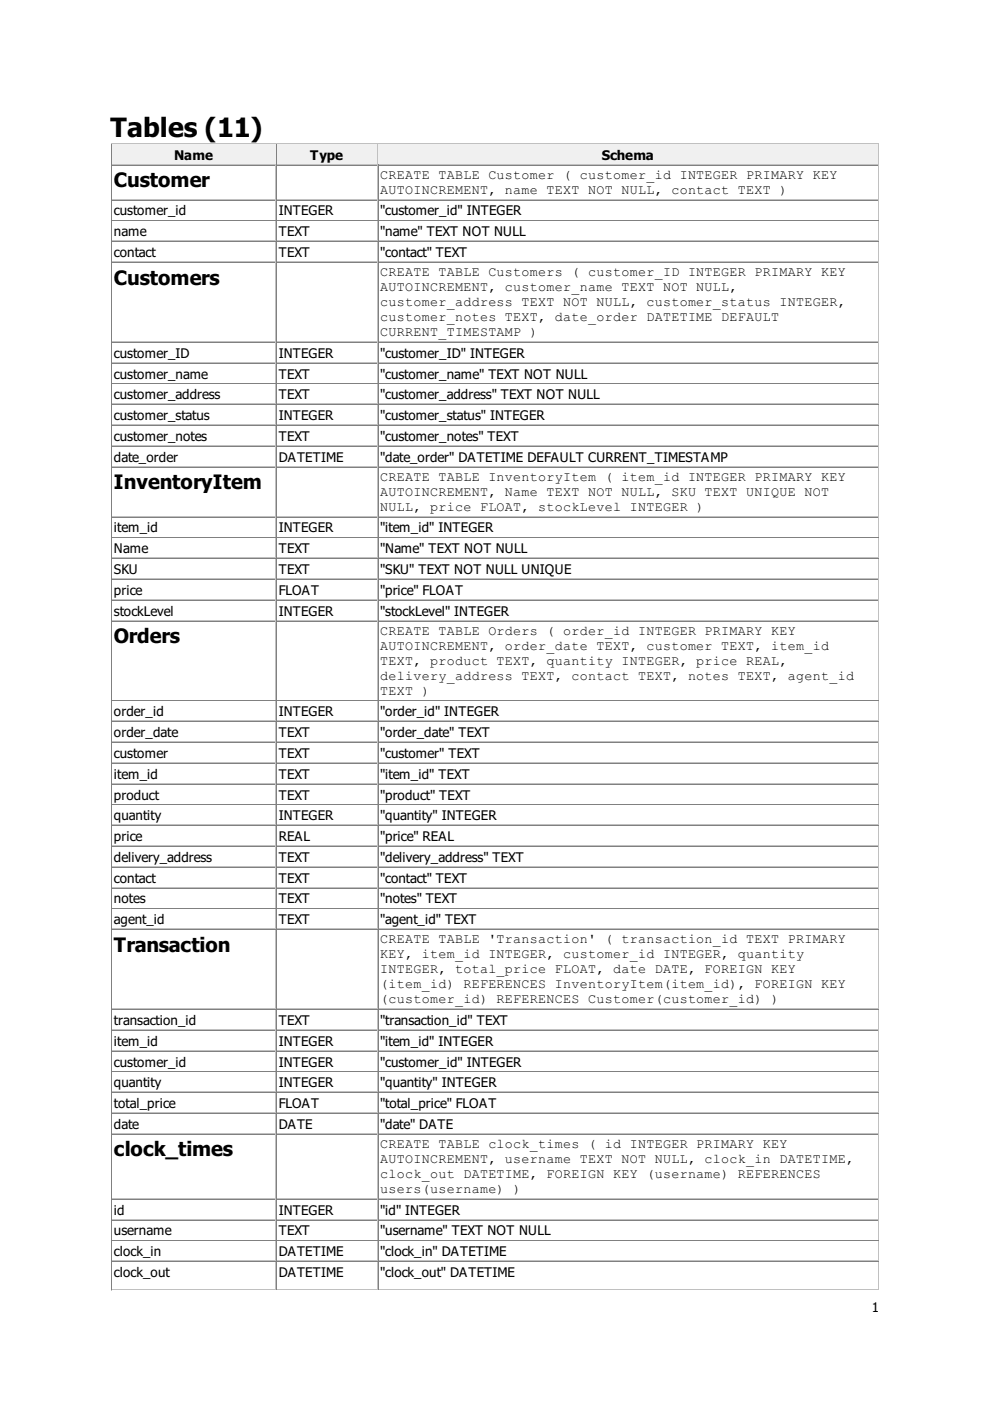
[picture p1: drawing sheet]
<svg xmlns="http://www.w3.org/2000/svg" width="210mm" height="297mm" viewBox="0 0 210 297" stroke-linecap="round" stroke-linejoin="round" font-family="sans-serif">
<defs><g id="words">
<text font-size="5.6" x="23.5" y="29.1">Tables (11)</text>
<g font-size="4.2">
<text x="24.2" y="39.7">Customer</text>
<text x="24.2" y="60.3">Customers</text>
<text x="24.2" y="103.7">InventoryItem</text>
<text x="24.2" y="136.3">Orders</text>
<text x="24.2" y="201.8">Transaction</text>
<text x="24.2" y="245.2">clock_times</text>
</g>
<g font-size="2.8">
<text x="37" y="33.9">Name</text>
<text x="65.8" y="33.9">Type</text>
<text x="127.6" y="33.9">Schema</text>
<text x="80.6" y="37.9">CREATE TABLE Customer ( customer_id INTEGER PRIMARY KEY</text>
<text x="80.6" y="41.1">AUTOINCREMENT, name TEXT NOT NULL, contact TEXT )</text>
<text x="24.2" y="45.7">customer_id</text>
<text x="59.1" y="45.7">INTEGER</text>
<text x="80.6" y="45.7">&quot;customer_id&quot; INTEGER</text>
<text x="24.2" y="50.1">name</text>
<text x="59.1" y="50.1">TEXT</text>
<text x="80.6" y="50.1">&quot;name&quot; TEXT NOT NULL</text>
<text x="24.2" y="54.5">contact</text>
<text x="59.1" y="54.5">TEXT</text>
<text x="80.6" y="54.5">&quot;contact&quot; TEXT</text>
<text x="80.6" y="58.6">CREATE TABLE Customers ( customer_ID INTEGER PRIMARY KEY</text>
<text x="80.6" y="61.7">AUTOINCREMENT, customer_name TEXT NOT NULL,</text>
<text x="80.6" y="64.9">customer_address TEXT NOT NULL, customer_status INTEGER,</text>
<text x="80.6" y="68.1">customer_notes TEXT, date_order DATETIME DEFAULT</text>
<text x="80.6" y="71.3">CURRENT_TIMESTAMP )</text>
<text x="24.2" y="75.8">customer_ID</text>
<text x="59.1" y="75.8">INTEGER</text>
<text x="80.6" y="75.8">&quot;customer_ID&quot; INTEGER</text>
<text x="24.2" y="80.3">customer_name</text>
<text x="59.1" y="80.3">TEXT</text>
<text x="80.6" y="80.3">&quot;customer_name&quot; TEXT NOT NULL</text>
<text x="24.2" y="84.7">customer_address</text>
<text x="24.2" y="89.1">customer_status</text>
<text x="59.1" y="84.7">TEXT</text>
<text x="59.1" y="89.1">INTEGER</text>
<text x="80.6" y="84.7">&quot;customer_address&quot; TEXT NOT NULL</text>
<text x="80.6" y="89.1">&quot;customer_status&quot; INTEGER</text>
<text x="24.2" y="93.5">customer_notes</text>
<text x="59.1" y="93.5">TEXT</text>
<text x="80.6" y="93.5">&quot;customer_notes&quot; TEXT</text>
<text x="24.2" y="97.9">date_order</text>
<text x="59.1" y="97.9">DATETIME</text>
<text x="80.6" y="97.9">&quot;date_order&quot; DATETIME DEFAULT CURRENT_TIMESTAMP</text>
<text x="80.6" y="102">CREATE TABLE InventoryItem ( item_id INTEGER PRIMARY KEY</text>
<text x="80.6" y="105.1">AUTOINCREMENT, Name TEXT NOT NULL, SKU TEXT UNIQUE NOT</text>
<text x="24.2" y="112.9">item_id</text>
<text x="59.1" y="112.9">INTEGER</text>
<text x="80.6" y="108.3">NULL, price FLOAT, stockLevel INTEGER )</text>
<text x="80.6" y="112.9">&quot;item_id&quot; INTEGER</text>
<text x="24.2" y="117.3">Name</text>
<text x="59.1" y="117.3">TEXT</text>
<text x="80.6" y="117.3">&quot;Name&quot; TEXT NOT NULL</text>
<text x="24.2" y="121.7">SKU</text>
<text x="59.1" y="121.7">TEXT</text>
<text x="80.6" y="121.7">&quot;SKU&quot; TEXT NOT NULL UNIQUE</text>
<text x="24.2" y="126.1">price</text>
<text x="24.2" y="130.5">stockLevel</text>
<text x="59.1" y="126.1">FLOAT</text>
<text x="59.1" y="130.5">INTEGER</text>
<text x="80.6" y="126.1">&quot;price&quot; FLOAT</text>
<text x="80.6" y="130.5">&quot;stockLevel&quot; INTEGER</text>
<text x="80.6" y="134.6">CREATE TABLE Orders ( order_id INTEGER PRIMARY KEY</text>
<text x="80.6" y="137.8">AUTOINCREMENT, order_date TEXT, customer TEXT, item_id</text>
<text x="80.6" y="140.9">TEXT, product TEXT, quantity INTEGER, price REAL,</text>
<text x="80.6" y="144.1">delivery_address TEXT, contact TEXT, notes TEXT, agent_id</text>
<text x="80.6" y="147.3">TEXT )</text>
<text x="24.2" y="151.9">order_id</text>
<text x="59.1" y="151.9">INTEGER</text>
<text x="80.6" y="151.9">&quot;order_id&quot; INTEGER</text>
<text x="24.2" y="156.3">order_date</text>
<text x="24.2" y="160.7">customer</text>
<text x="59.1" y="156.3">TEXT</text>
<text x="59.1" y="160.7">TEXT</text>
<text x="80.6" y="156.3">&quot;order_date&quot; TEXT</text>
<text x="80.6" y="160.7">&quot;customer&quot; TEXT</text>
<text x="24.2" y="165.1">item_id</text>
<text x="59.1" y="165.1">TEXT</text>
<text x="80.6" y="165.1">&quot;item_id&quot; TEXT</text>
<text x="24.2" y="169.5">product</text>
<text x="24.2" y="173.9">quantity</text>
<text x="59.1" y="169.5">TEXT</text>
<text x="59.1" y="173.9">INTEGER</text>
<text x="80.6" y="169.5">&quot;product&quot; TEXT</text>
<text x="80.6" y="173.9">&quot;quantity&quot; INTEGER</text>
<text x="24.2" y="178.3">price</text>
<text x="59.1" y="178.3">REAL</text>
<text x="80.6" y="178.3">&quot;price&quot; REAL</text>
<text x="24.2" y="182.7">delivery_address</text>
<text x="59.1" y="182.7">TEXT</text>
<text x="80.6" y="182.7">&quot;delivery_address&quot; TEXT</text>
<text x="24.2" y="187.1">contact</text>
<text x="24.2" y="191.6">notes</text>
<text x="59.1" y="187.1">TEXT</text>
<text x="59.1" y="191.6">TEXT</text>
<text x="80.6" y="187.1">&quot;contact&quot; TEXT</text>
<text x="80.6" y="191.6">&quot;notes&quot; TEXT</text>
<text x="24.2" y="196">agent_id</text>
<text x="59.1" y="196">TEXT</text>
<text x="80.6" y="196">&quot;agent_id&quot; TEXT</text>
<text x="80.6" y="200">CREATE TABLE 'Transaction' ( transaction_id TEXT PRIMARY</text>
<text x="80.6" y="203.2">KEY, item_id INTEGER, customer_id INTEGER, quantity</text>
<text x="80.6" y="206.4">INTEGER, total_price FLOAT, date DATE, FOREIGN KEY</text>
<text x="80.6" y="209.5">(item_id) REFERENCES InventoryItem(item_id), FOREIGN KEY</text>
<text x="80.6" y="212.7">(customer_id) REFERENCES Customer(customer_id) )</text>
<text x="24.2" y="217.3">transaction_id</text>
<text x="24.2" y="221.7">item_id</text>
<text x="59.1" y="217.3">TEXT</text>
<text x="59.1" y="221.7">INTEGER</text>
<text x="80.6" y="217.3">&quot;transaction_id&quot; TEXT</text>
<text x="80.6" y="221.7">&quot;item_id&quot; INTEGER</text>
<text x="24.2" y="226.1">customer_id</text>
<text x="59.1" y="226.1">INTEGER</text>
<text x="80.6" y="226.1">&quot;customer_id&quot; INTEGER</text>
<text x="24.2" y="230.5">quantity</text>
<text x="59.1" y="230.5">INTEGER</text>
<text x="80.6" y="230.5">&quot;quantity&quot; INTEGER</text>
<text x="24.2" y="234.9">total_price</text>
<text x="24.2" y="239.4">date</text>
<text x="59.1" y="234.9">FLOAT</text>
<text x="59.1" y="239.4">DATE</text>
<text x="80.6" y="234.9">&quot;total_price&quot; FLOAT</text>
<text x="80.6" y="239.4">&quot;date&quot; DATE</text>
<text x="80.6" y="243.4">CREATE TABLE clock_times ( id INTEGER PRIMARY KEY</text>
<text x="80.6" y="246.6">AUTOINCREMENT, username TEXT NOT NULL, clock_in DATETIME,</text>
<text x="80.6" y="249.8">clock_out DATETIME, FOREIGN KEY (username) REFERENCES</text>
<text x="24.2" y="257.5">id</text>
<text x="59.1" y="257.5">INTEGER</text>
<text x="80.6" y="252.9">users(username) )</text>
<text x="80.6" y="257.5">&quot;id&quot; INTEGER</text>
<text x="24.2" y="261.9">username</text>
<text x="59.1" y="261.9">TEXT</text>
<text x="80.6" y="261.9">&quot;username&quot; TEXT NOT NULL</text>
<text x="24.2" y="266.3">clock_in</text>
<text x="59.1" y="266.3">DATETIME</text>
<text x="80.6" y="266.3">&quot;clock_in&quot; DATETIME</text>
<text x="24.2" y="270.8">clock_out</text>
<text x="59.1" y="270.8">DATETIME</text>
<text x="80.6" y="270.8">&quot;clock_out&quot; DATETIME</text>
<text x="184.9" y="278.2">1</text>
</g>
</g></defs>
<path d="M23.5 30.3v243.3M23.6 30.4h162.8M23.8 34.8h34.8M58.5 30.7v4" fill="none" stroke="#c0c0c0" stroke-width=".21"/>
<path d="M23.7 30.5v4.4M23.8 30.6h34.8M186.4 30.5v242.9M23.6 273.5h162.8" fill="none" stroke="#808080" stroke-width=".21"/>
<g fill="#f0f0f0">
<path d="M23.8 30.7h34.6v4h-34.6z"/>
<path d="M36.9 31h8.4v3.4h-8.4z"/>
</g>
<path d="M58.6 30.5v4.4M58.7 30.6h21.4" fill="none" stroke="#808080" stroke-width=".21"/>
<path d="M58.7 34.8h21.4M80 30.7v4" fill="none" stroke="#c0c0c0" stroke-width=".21"/>
<g fill="#f0f0f0">
<path d="M58.7 30.7h21.2v4h-21.2z"/>
<path d="M65.8 31h7v3.4h-7z"/>
</g>
<path d="M80.2 30.5v4.4M80.3 30.6h106" fill="none" stroke="#808080" stroke-width=".21"/>
<path d="M80.3 34.8h106M186.2 30.7v4" fill="none" stroke="#c0c0c0" stroke-width=".21"/>
<g fill="#f0f0f0">
<path d="M80.3 30.7h105.8v4h-105.8z"/>
<path d="M127.5 31h11.3v3.4h-11.3z"/>
</g>
<g fill="none" stroke="#808080" stroke-width=".21">
<path d="M23.7 34.9v238.5M23.8 35h34.8M58.6 34.9v238.5M58.7 35h21.4M80.2 34.9v238.5M80.3 35h106M23.8 42.4h34.8M23.8 46.8h34.8M23.8 51.2h34.8M23.8 55.7h34.8M58.7 42.4h21.4M58.7 46.8h21.4"/>
<path d="M58.7 51.2h21.4M58.7 55.7h21.4M80.3 42.4h106M80.3 46.8h106M80.3 51.2h106M80.3 55.7h106M23.8 72.6h34.8M23.8 77h34.8M58.7 72.6h21.4M58.7 77h21.4M80.3 72.6h106M80.3 77h106"/>
<path d="M23.8 81.4h34.8M23.8 85.8h34.8M23.8 90.2h34.8M23.8 94.6h34.8M23.8 99h34.8M58.7 81.4h21.4M58.7 85.8h21.4M58.7 90.2h21.4M58.7 94.6h21.4M58.7 99h21.4M80.3 81.4h106M80.3 85.8h106"/>
<path d="M80.3 90.2h106M80.3 94.6h106M80.3 99h106M23.8 109.6h34.8M23.8 114h34.8M23.8 118.4h34.8M58.7 109.6h21.4M58.7 114h21.4M58.7 118.4h21.4M80.3 109.6h106M80.3 114h106M80.3 118.4h106"/>
<path d="M23.8 122.9h34.8M23.8 127.3h34.8M23.8 131.7h34.8M58.7 122.9h21.4M58.7 127.3h21.4M58.7 131.7h21.4M80.3 122.9h106M80.3 127.3h106M80.3 131.7h106M23.8 148.6h34.8M23.8 153h34.8M23.8 157.4h34.8"/>
<path d="M58.7 148.6h21.4M58.7 153h21.4M58.7 157.4h21.4M80.3 148.6h106M80.3 153h106M80.3 157.4h106M23.8 161.8h34.8M23.8 166.2h34.8M23.8 170.7h34.8M23.8 175.1h34.8M23.8 179.5h34.8M58.7 161.8h21.4"/>
<path d="M58.7 166.2h21.4M58.7 170.7h21.4M58.7 175.1h21.4M58.7 179.5h21.4M80.3 161.8h106M80.3 166.2h106M80.3 170.7h106M80.3 175.1h106M80.3 179.5h106M23.8 183.9h34.8M23.8 188.3h34.8M23.8 192.7h34.8"/>
<path d="M23.8 197.1h34.8M58.7 183.9h21.4M58.7 188.3h21.4M58.7 192.7h21.4M58.7 197.1h21.4M80.3 183.9h106M80.3 188.3h106M80.3 192.7h106M80.3 197.1h106M23.8 214h34.8M23.8 218.5h34.8M58.7 214h21.4"/>
<path d="M58.7 218.5h21.4M80.3 214h106M80.3 218.5h106M23.8 222.9h34.8M23.8 227.3h34.8M23.8 231.7h34.8M23.8 236.1h34.8M58.7 222.9h21.4M58.7 227.3h21.4M58.7 231.7h21.4M58.7 236.1h21.4M80.3 222.9h106"/>
<path d="M80.3 227.3h106M80.3 231.7h106M80.3 236.1h106M23.8 240.5h34.8M23.8 254.3h34.8M23.8 258.7h34.8M58.7 240.5h21.4M58.7 254.3h21.4M58.7 258.7h21.4M80.3 240.5h106M80.3 254.3h106M80.3 258.7h106"/>
<path d="M23.8 263.1h34.8M23.8 267.5h34.8M58.7 263.1h21.4M58.7 267.5h21.4M80.3 263.1h106M80.3 267.5h106"/>
</g>
<g fill="none" stroke="#c0c0c0" stroke-width=".21">
<path d="M58.5 35.1v7.1M80 35.1v7.1M186.2 35.1v7.1M23.8 42.2h34.8M23.8 46.7h34.8M23.8 51.1h34.8M23.8 55.5h34.8M58.5 42.5v4.1M58.5 46.9v4.1M58.5 51.3v4.1M58.5 55.7v16.6M58.7 42.2h21.4"/>
<path d="M58.7 46.7h21.4M58.7 51.1h21.4M58.7 55.5h21.4M80 42.5v4.1M80 46.9v4.1M80 51.3v4.1M80 55.7v16.6M80.3 42.2h106M80.3 46.7h106M80.3 51.1h106M80.3 55.5h106M186.2 42.5v4.1"/>
<path d="M186.2 46.9v4.1M186.2 51.3v4.1M186.2 55.7v16.6M23.8 72.4h34.8M23.8 76.8h34.8M58.5 72.7v4M58.5 77.1v4M58.7 72.4h21.4M58.7 76.8h21.4M80 72.7v4M80 77.1v4M80.3 72.4h106"/>
<path d="M80.3 76.8h106M186.2 72.7v4M186.2 77.1v4M23.8 81.2h34.8M23.8 85.6h34.8M23.8 90h34.8M23.8 94.5h34.8M23.8 98.9h34.8M58.5 81.5v4M58.5 85.9v4.1M58.5 90.3v4.1M58.5 94.7v4.1"/>
<path d="M58.5 99.1v10.3M58.7 81.2h21.4M58.7 85.6h21.4M58.7 90h21.4M58.7 94.5h21.4M58.7 98.9h21.4M80 81.5v4M80 85.9v4.1M80 90.3v4.1M80 94.7v4.1M80 99.1v10.3M80.3 81.2h106"/>
<path d="M80.3 85.6h106M80.3 90h106M80.3 94.5h106M80.3 98.9h106M186.2 81.5v4M186.2 85.9v4.1M186.2 90.3v4.1M186.2 94.7v4.1M186.2 99.1v10.3M23.8 109.4h34.8M23.8 113.9h34.8M23.8 118.3h34.8"/>
<path d="M58.5 109.7v4.1M58.5 114.1v4.1M58.5 118.5v4.1M58.7 109.4h21.4M58.7 113.9h21.4M58.7 118.3h21.4M80 109.7v4.1M80 114.1v4.1M80 118.5v4.1M80.3 109.4h106M80.3 113.9h106M80.3 118.3h106"/>
<path d="M186.2 109.7v4.1M186.2 114.1v4.1M186.2 118.5v4.1M23.8 122.7h34.8M23.8 127.1h34.8M23.8 131.5h34.8M58.5 122.9v4.1M58.5 127.4v4M58.5 131.8v16.5M58.7 122.7h21.4M58.7 127.1h21.4M58.7 131.5h21.4"/>
<path d="M80 122.9v4.1M80 127.4v4M80 131.8v16.5M80.3 122.7h106M80.3 127.1h106M80.3 131.5h106M186.2 122.9v4.1M186.2 127.4v4M186.2 131.8v16.5M23.8 148.4h34.8M23.8 152.8h34.8M23.8 157.3h34.8"/>
<path d="M58.5 148.7v4.1M58.5 153.1v4.1M58.5 157.5v4.1M58.7 148.4h21.4M58.7 152.8h21.4M58.7 157.3h21.4M80 148.7v4.1M80 153.1v4.1M80 157.5v4.1M80.3 148.4h106M80.3 152.8h106M80.3 157.3h106"/>
<path d="M186.2 148.7v4.1M186.2 153.1v4.1M186.2 157.5v4.1M23.8 161.7h34.8M23.8 166.1h34.8M23.8 170.5h34.8M23.8 174.9h34.8M23.8 179.3h34.8M58.5 161.9v4.1M58.5 166.3v4.1M58.5 170.7v4.1M58.5 175.2v4"/>
<path d="M58.5 179.6v4M58.7 161.7h21.4M58.7 166.1h21.4M58.7 170.5h21.4M58.7 174.9h21.4M58.7 179.3h21.4M80 161.9v4.1M80 166.3v4.1M80 170.7v4.1M80 175.2v4M80 179.6v4M80.3 161.7h106"/>
<path d="M80.3 166.1h106M80.3 170.5h106M80.3 174.9h106M80.3 179.3h106M186.2 161.9v4.1M186.2 166.3v4.1M186.2 170.7v4.1M186.2 175.2v4M186.2 179.6v4M23.8 183.7h34.8M23.8 188.1h34.8M23.8 192.5h34.8"/>
<path d="M23.8 196.9h34.8M58.5 184v4M58.5 188.4v4M58.5 192.8v4M58.5 197.2v16.6M58.7 183.7h21.4M58.7 188.1h21.4M58.7 192.5h21.4M58.7 196.9h21.4M80 184v4M80 188.4v4M80 192.8v4"/>
<path d="M80 197.2v16.6M80.3 183.7h106M80.3 188.1h106M80.3 192.5h106M80.3 196.9h106M186.2 184v4M186.2 188.4v4M186.2 192.8v4M186.2 197.2v16.6M23.8 213.9h34.8M23.8 218.3h34.8M58.5 214.1v4.1"/>
<path d="M58.5 218.5v4.1M58.7 213.9h21.4M58.7 218.3h21.4M80 214.1v4.1M80 218.5v4.1M80.3 213.9h106M80.3 218.3h106M186.2 214.1v4.1M186.2 218.5v4.1M23.8 222.7h34.8M23.8 227.1h34.8M23.8 231.5h34.8"/>
<path d="M23.8 235.9h34.8M58.5 223v4M58.5 227.4v4M58.5 231.8v4M58.5 236.2v4M58.7 222.7h21.4M58.7 227.1h21.4M58.7 231.5h21.4M58.7 235.9h21.4M80 223v4M80 227.4v4M80 231.8v4"/>
<path d="M80 236.2v4M80.3 222.7h106M80.3 227.1h106M80.3 231.5h106M80.3 235.9h106M186.2 223v4M186.2 227.4v4M186.2 231.8v4M186.2 236.2v4M23.8 240.3h34.8M23.8 254.1h34.8M23.8 258.5h34.8"/>
<path d="M58.5 240.6v13.4M58.5 254.4v4M58.5 258.8v4M58.7 240.3h21.4M58.7 254.1h21.4M58.7 258.5h21.4M80 240.6v13.4M80 254.4v4M80 258.8v4M80.3 240.3h106M80.3 254.1h106M80.3 258.5h106"/>
<path d="M186.2 240.6v13.4M186.2 254.4v4M186.2 258.8v4M23.8 262.9h34.8M23.8 267.3h34.8M23.8 273.3h34.8M58.5 263.2v4M58.5 267.6v5.6M58.7 262.9h21.4M58.7 267.3h21.4M58.7 273.3h21.4M80 263.2v4"/>
<path d="M80 267.6v5.6M80.3 262.9h106M80.3 267.3h106M80.3 273.3h106M186.2 263.2v4M186.2 267.6v5.6"/>
</g>
<use href="#words"/>
</svg>
